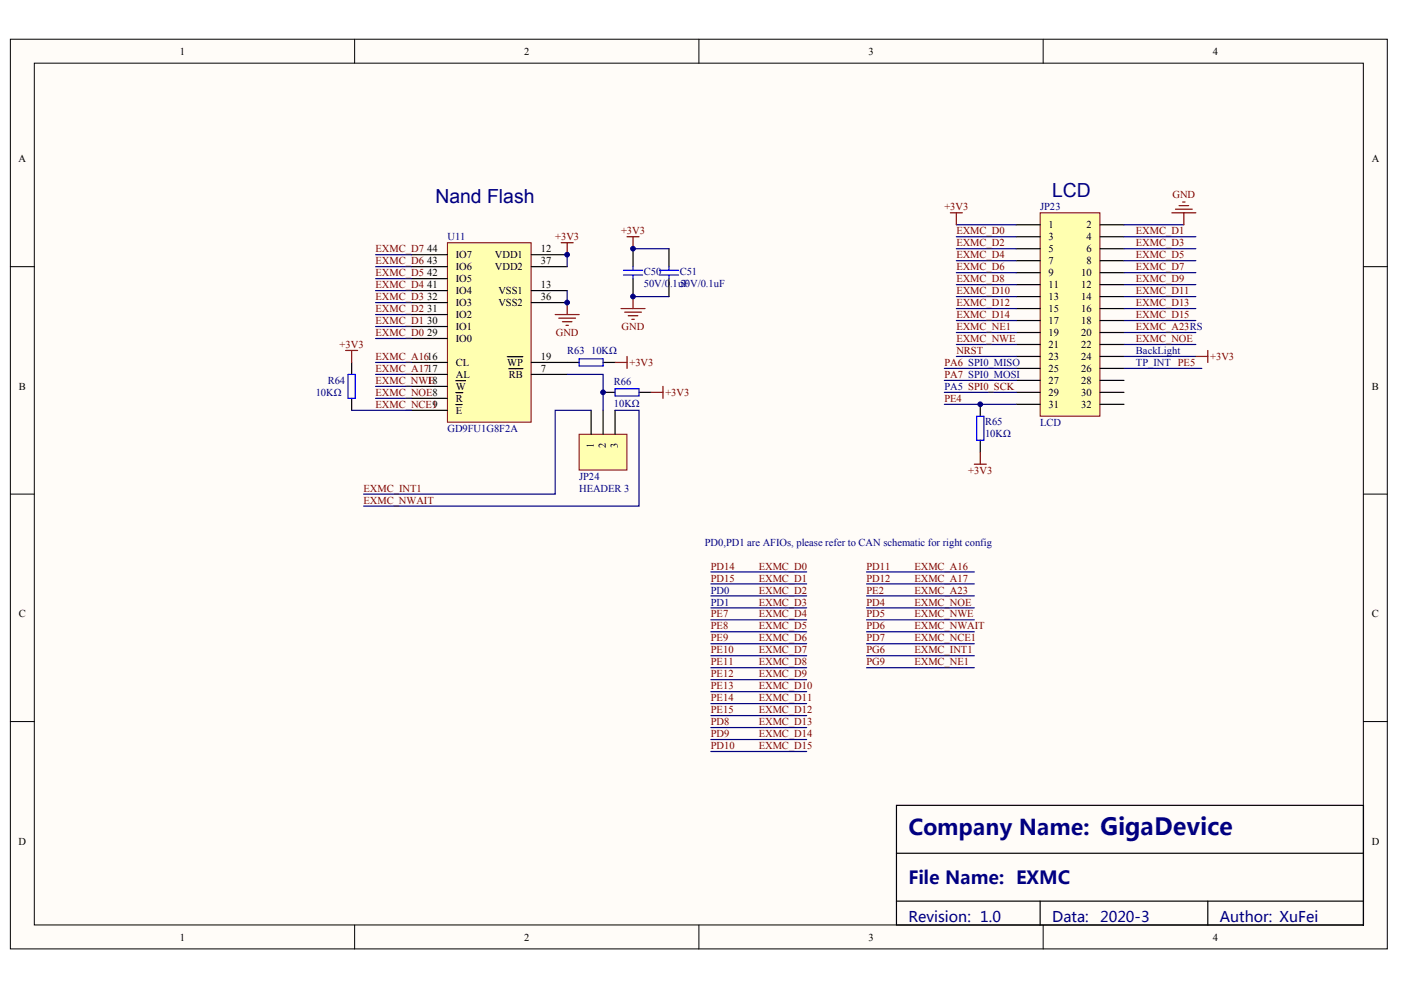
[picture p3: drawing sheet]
<svg xmlns="http://www.w3.org/2000/svg" width="297mm" height="210mm" viewBox="0 0 297 210" stroke-linecap="round" stroke-linejoin="round" font-family="sans-serif">
<defs><g id="words">
<text font-size="4.6" fill="#000080" x="192.6" y="177.1">Company Name: GigaDevice</text>
<g font-size="4.1" fill="#000080">
<text x="223.1" y="41.8">LCD</text>
<text x="92.3" y="43">Nand Flash</text>
</g>
<text font-size="3.8" fill="#000080" x="192.6" y="187.5">File Name: EXMC</text>
<g font-size="3.1" fill="#000080">
<text x="192.6" y="195.4">Revision: 1.0</text>
<text x="223.1" y="195.4">Data:</text>
<text x="233.2" y="195.4">2020-3</text>
<text x="258.6" y="195.4">Author: XuFei</text>
</g>
<g font-size="2.2">
<text x="38.1" y="11.6">1</text>
<text x="111.1" y="11.6">2</text>
<text x="184.1" y="11.6">3</text>
<text x="257.1" y="11.6">4</text>
<text x="3.9" y="34.4">A</text>
<text x="290.8" y="34.4">A</text>
<text x="90.6" y="53.5">44</text>
<text x="114.7" y="53.5">12</text>
<text x="222.3" y="48.4">1</text>
<text x="222.3" y="51">3</text>
<text x="222.3" y="53.5">5</text>
<text x="230.3" y="48.4">2</text>
<text x="230.3" y="51">4</text>
<text x="230.3" y="53.5">6</text>
<text x="90.6" y="56">43</text>
<text x="90.6" y="58.6">42</text>
<text x="96.6" y="54.8">IO7</text>
<text x="96.6" y="57.3">IO6</text>
<text x="96.6" y="59.9">IO5</text>
<text x="104.9" y="57.3">VDD2</text>
<text x="104.9" y="54.8">VDD1</text>
<text x="114.7" y="56">37</text>
<text x="222.3" y="56">7</text>
<text x="222.3" y="58.6">9</text>
<text x="229.2" y="58.6">10</text>
<text x="230.3" y="56">8</text>
<text x="90.6" y="61.1">41</text>
<text x="90.6" y="63.7">32</text>
<text x="96.6" y="62.4">IO4</text>
<text x="96.6" y="64.9">IO3</text>
<text x="105.7" y="64.9">VSS2</text>
<text x="105.7" y="62.4">VSS1</text>
<text x="114.7" y="63.7">36</text>
<text x="114.7" y="61.1">13</text>
<text x="222.3" y="61.1">11</text>
<text x="222.3" y="63.7">13</text>
<text x="229.2" y="61.1">12</text>
<text x="229.2" y="63.7">14</text>
<text x="90.6" y="66.2">31</text>
<text x="90.6" y="68.7">30</text>
<text x="90.6" y="71.3">29</text>
<text x="96.6" y="67.5">IO2</text>
<text x="96.6" y="70">IO1</text>
<text x="222.3" y="66.2">15</text>
<text x="222.3" y="68.7">17</text>
<text x="222.3" y="71.3">19</text>
<text x="229.2" y="66.2">16</text>
<text x="229.2" y="68.7">18</text>
<text x="229.2" y="71.3">20</text>
<text x="96.6" y="77.6">CL</text>
<text x="96.6" y="72.5">IO0</text>
<text x="107.6" y="77.6">WP</text>
<text x="114.7" y="76.3">19</text>
<text x="222.3" y="73.8">21</text>
<text x="222.3" y="76.3">23</text>
<text x="229.2" y="73.8">22</text>
<text x="229.2" y="76.3">24</text>
<text x="4" y="82.6">B</text>
<text x="96.6" y="80.2">AL</text>
<text x="96.6" y="82.7">W</text>
<text x="107.9" y="80.2">RB</text>
<text x="114.7" y="78.9">7</text>
<text x="222.3" y="78.9">25</text>
<text x="222.3" y="81.4">27</text>
<text x="222.3" y="84">29</text>
<text x="229.2" y="78.9">26</text>
<text x="229.2" y="81.4">28</text>
<text x="229.2" y="84">30</text>
<text x="290.9" y="82.6">B</text>
<text x="96.6" y="85.2">R</text>
<text x="96.6" y="87.8">E</text>
<text x="222.3" y="86.5">31</text>
<text x="229.2" y="86.5">32</text>
<text x="125.9" y="95" transform="rotate(-90 125.9 95)">1</text>
<text x="128.5" y="95" transform="rotate(-90 128.5 95)">2</text>
<text x="131" y="95" transform="rotate(-90 131 95)">3</text>
<text x="4" y="130.9">C</text>
<text x="290.9" y="130.9">C</text>
<text x="3.9" y="179.1">D</text>
<text x="290.8" y="179.1">D</text>
<text x="38.1" y="199.4">1</text>
<text x="111.1" y="199.4">2</text>
<text x="184.1" y="199.4">3</text>
<text x="257.1" y="199.4">4</text>
</g>
<g font-size="2.2" fill="#800000">
<text x="200.2" y="44.6">+3V3</text>
<text x="248.6" y="42.1">GND</text>
<text x="79.6" y="53.5">EXMC_D7</text>
<text x="117.7" y="51">+3V3</text>
<text x="131.7" y="49.7">+3V3</text>
<text x="202.8" y="49.7">EXMC_D0</text>
<text x="202.8" y="52.2">EXMC_D2</text>
<text x="240.8" y="49.7">EXMC_D1</text>
<text x="240.8" y="52.2">EXMC_D3</text>
<text x="79.6" y="56">EXMC_D6</text>
<text x="79.6" y="58.6">EXMC_D5</text>
<text x="202.8" y="54.8">EXMC_D4</text>
<text x="202.8" y="57.3">EXMC_D6</text>
<text x="202.8" y="59.9">EXMC_D8</text>
<text x="240.8" y="54.8">EXMC_D5</text>
<text x="240.8" y="57.3">EXMC_D7</text>
<text x="240.8" y="59.9">EXMC_D9</text>
<text x="79.6" y="61.1">EXMC_D4</text>
<text x="79.6" y="63.7">EXMC_D3</text>
<text x="202.8" y="62.4">EXMC_D10</text>
<text x="202.8" y="64.9">EXMC_D12</text>
<text x="240.8" y="62.4">EXMC_D11</text>
<text x="240.8" y="64.9">EXMC_D13</text>
<text x="79.6" y="66.2">EXMC_D2</text>
<text x="79.6" y="68.7">EXMC_D1</text>
<text x="79.6" y="71.3">EXMC_D0</text>
<text x="117.8" y="71.2">GND</text>
<text x="131.8" y="70">GND</text>
<text x="202.8" y="67.5">EXMC_D14</text>
<text x="202.8" y="70">EXMC_NE1</text>
<text x="240.8" y="67.5">EXMC_D15</text>
<text x="240.8" y="70">EXMC_A23RS</text>
<text x="72" y="73.8">+3V3</text>
<text x="79.6" y="76.3">EXMC_A1616</text>
<text x="133.5" y="77.6">+3V3</text>
<text x="200.2" y="77.6">PA6 SPI0_MISO</text>
<text x="202.8" y="72.5">EXMC_NWE</text>
<text x="202.8" y="75.1">NRST</text>
<text x="240.8" y="72.5">EXMC_NOE</text>
<text x="256.6" y="76.3">+3V3</text>
<text x="79.6" y="78.9">EXMC_A1717</text>
<text x="79.6" y="81.4">EXMC_NW18</text>
<text x="79.6" y="84">EXMC_NOE8</text>
<text x="90.8" y="81.4">E</text>
<text x="141.1" y="84">+3V3</text>
<text x="200.2" y="80.2">PA7 SPI0_MOSI</text>
<text x="79.6" y="86.5">EXMC_NCE19</text>
<text x="200.2" y="85.2">PE4</text>
<text x="205.3" y="100.4">+3V3</text>
<text x="77.1" y="104.3">EXMC_INT1</text>
<text x="77.1" y="106.8">EXMC_NWAIT</text>
<text x="150.7" y="120.8">PD14</text>
<text x="150.7" y="123.3">PD15</text>
<text x="160.9" y="120.8">EXMC_D0</text>
<text x="160.9" y="123.3">EXMC_D1</text>
<text x="160.9" y="125.8">EXMC_D2</text>
<text x="183.7" y="125.8">PE2</text>
<text x="183.7" y="120.8">PD11</text>
<text x="183.7" y="123.3">PD12</text>
<text x="193.9" y="125.8">EXMC_A23</text>
<text x="193.9" y="123.3">EXMC_A17</text>
<text x="193.9" y="120.8">EXMC_A16</text>
<text x="150.7" y="130.9">PE7</text>
<text x="160.9" y="128.4">EXMC_D3</text>
<text x="160.9" y="130.9">EXMC_D4</text>
<text x="183.7" y="128.4">PD4</text>
<text x="183.7" y="130.9">PD5</text>
<text x="193.9" y="130.9">EXMC_NWE</text>
<text x="193.9" y="128.4">EXMC_NOE</text>
<text x="150.7" y="133.5">PE8</text>
<text x="150.7" y="136">PE9</text>
<text x="160.9" y="133.5">EXMC_D5</text>
<text x="160.9" y="136">EXMC_D6</text>
<text x="183.7" y="133.5">PD6</text>
<text x="183.7" y="136">PD7</text>
<text x="193.9" y="133.5">EXMC_NWAIT</text>
<text x="193.9" y="136">EXMC_NCE1</text>
<text x="150.7" y="138.5">PE10</text>
<text x="150.7" y="141.1">PE11</text>
<text x="150.7" y="143.6">PE12</text>
<text x="160.9" y="138.5">EXMC_D7</text>
<text x="160.9" y="141.1">EXMC_D8</text>
<text x="160.9" y="143.6">EXMC_D9</text>
<text x="183.7" y="141.1">PG9</text>
<text x="183.7" y="138.5">PG6</text>
<text x="193.9" y="141.1">EXMC_NE1</text>
<text x="193.9" y="138.5">EXMC_INT1</text>
<text x="150.7" y="146.1">PE13</text>
<text x="150.7" y="148.7">PE14</text>
<text x="160.9" y="146.1">EXMC_D10</text>
<text x="160.9" y="148.7">EXMC_D11</text>
<text x="150.7" y="151.2">PE15</text>
<text x="150.7" y="153.8">PD8</text>
<text x="160.9" y="151.2">EXMC_D12</text>
<text x="160.9" y="153.8">EXMC_D13</text>
<text x="150.7" y="156.3">PD9</text>
<text x="150.7" y="158.8">PD10</text>
<text x="160.9" y="156.3">EXMC_D14</text>
<text x="160.9" y="158.8">EXMC_D15</text>
</g>
<g font-size="2.2" fill="#000080">
<text x="220.5" y="44.6">JP23</text>
<text x="94.9" y="51">U11</text>
<text x="136.5" y="58.3">C50</text>
<text x="144.1" y="58.3">C51</text>
<text x="136.5" y="60.9">50V/0.1uF</text>
<text x="144.1" y="60.9">50V/0.1uF</text>
<text x="120.3" y="75.1">R63</text>
<text x="125.3" y="75.1">10KΩ</text>
<text x="240.8" y="75.1">BackLight</text>
<text x="240.8" y="77.6">TP_INT PE5</text>
<text x="66.9" y="84">10KΩ</text>
<text x="69.5" y="81.4">R64</text>
<text x="130.2" y="81.7">R66</text>
<text x="200.2" y="82.7">PA5 SPI0_SCK</text>
<text x="130.2" y="86.2">10KΩ</text>
<text x="94.9" y="91.6">GD9FU1G8F2A</text>
<text x="208.9" y="90.1">R65</text>
<text x="208.9" y="92.6">10KΩ</text>
<text x="220.5" y="90.3">LCD</text>
<text x="122.8" y="101.7">JP24</text>
<text x="122.8" y="104.3">HEADER 3</text>
<text x="149.4" y="115.7">PD0,PD1 are AFIOs, please refer to CAN schematic for right config</text>
<text x="150.7" y="125.8">PD0</text>
<text x="150.7" y="128.4">PD1</text>
</g>
</g></defs>
<g fill="#fffcf8" stroke="#000" stroke-width=".21">
<path d="M2.2 8.3h291.9v192.9h-291.9z"/>
<path d="M7.3 13.4h281.8v182.7h-281.8z"/>
</g>
<path d="M75.2 8.3v5.1M148.2 8.3v5.1M221.2 8.3v5.1M2.2 56.5h5.1M289.1 56.5h5.1M2.2 104.8h5.1M289.1 104.8h5.1M2.2 153h5.1M289.1 153h5.1M75.2 196.1v5.1M148.2 196.1v5.1M221.2 196.1v5.1" fill="none" stroke="#000" stroke-width=".21"/>
<path d="M190.1 170.8h99v25.3h-99zM190.1 180.9h99M190.1 191.1h99M220.5 191.1v5M256.1 191.1v5" fill="none" stroke="#000" stroke-width=".25"/>
<path d="M220.5 45.1h12.7v43.1h-12.7z" fill="#ffffb0" stroke="#800000" stroke-width=".21"/>
<g fill="none" stroke="#000" stroke-width=".25">
<path d="M215.5 47.7h5M215.5 50.2h5M215.5 52.7h5M215.5 55.3h5M215.5 57.8h5M233.2 47.7h5.1M233.2 50.2h5.1M233.2 52.7h5.1M233.2 55.3h5.1M233.2 57.8h5.1M215.5 60.3h5M215.5 62.9h5"/>
<path d="M215.5 65.4h5M215.5 68h5M215.5 70.5h5M215.5 73h5M215.5 75.6h5M215.5 78.1h5M233.2 60.3h5.1M233.2 62.9h5.1M233.2 65.4h5.1M233.2 68h5.1M233.2 70.5h5.1M233.2 73h5.1"/>
<path d="M233.2 75.6h5.1M233.2 78.1h5.1M207.8 85.7v2.6M207.8 93.3v2.6M215.5 80.7h5M215.5 83.2h5M215.5 85.7h5M233.2 80.7h5.1M233.2 83.2h5.1M233.2 85.7h5.1"/>
</g>
<g fill="none" stroke="#000080" stroke-width=".25">
<path d="M202.8 47.7h12.7M202.8 50.2h12.7M202.8 52.7h12.7M202.8 55.3h12.7M202.8 57.8h12.7M238.3 47.7h12.7M238.3 50.2h15.2M238.3 52.7h15.2M238.3 55.3h15.2M238.3 57.8h15.2M200.2 78.1h15.3M202.8 60.3h12.7"/>
<path d="M202.8 62.9h12.7M202.8 65.4h12.7M202.8 68h12.7M202.8 70.5h12.7M202.8 73h12.7M202.8 75.6h12.7M238.3 60.3h15.2M238.3 62.9h15.2M238.3 65.4h15.2M238.3 68h15.2M238.3 70.5h15.2M238.3 73h15.2"/>
<path d="M238.3 75.6h15.2M238.3 78.1h16.5M200.2 80.7h15.3M200.2 83.2h15.3M200.2 85.7h15.3M150.7 121.3h20.3M150.7 123.8h20.3M150.7 126.3h20.3M150.7 128.9h20.3M150.7 131.4h20.3M150.7 134h20.3M150.7 136.5h20.3"/>
<path d="M150.7 139h20.3M183.7 126.3h22.9M183.7 128.9h22.9M183.7 131.4h22.9M150.7 141.6h20.3M150.7 144.1h20.3M150.7 146.6h20.3M150.7 149.2h20.3M150.7 151.7h20.3M150.7 154.3h20.3M150.7 156.8h20.3M150.7 159.3h20.3"/>
</g>
<path d="M201.5 45.1h2.5M202.8 45.1v2.6M248.5 45.1h5M249.2 44.4h3.6M250 43.6h2M250.7 42.8h.6M251 45.1v2.6M253.5 75.6h2.6M256.1 74.3v2.5M206.6 98.4h2.5M207.8 95.9v2.5" fill="none" stroke="#800000" stroke-width=".25"/>
<path d="M207.1 88.3h1.5v5h-1.5z" fill="none" stroke="#00f" stroke-width=".25"/>
<path d="M94.9 51.5h17.7v38h-17.7z" fill="#ffffb0" stroke="#800000" stroke-width=".21"/>
<g fill="none" stroke="#000" stroke-width=".25">
<path d="M87.2 56.5h7.7M87.2 54h7.7M87.2 59.1h7.7M112.6 56.5h7.7M112.6 54h7.7M74.6 76.8v2.6M87.2 76.8h7.7M87.2 79.4h7.7M87.2 64.2h7.7M87.2 61.6h7.7M87.2 66.7h7.7M87.2 69.2h7.7"/>
<path d="M87.2 71.8h7.7M107.6 75.6h3.3M107.9 78.2h3M112.6 76.8h10.2M112.6 79.4h7.7M112.6 64.2h7.7M112.6 61.6h7.7M127.9 76.8h2.5M74.6 84.5v2.5M87.2 81.9h7.7M87.2 84.5h7.7M87.2 87h7.7"/>
<path d="M96.6 80.7h2.1M96.6 83.2h1.5M96.6 85.8h1.4"/>
</g>
<g fill="none" stroke="#000080" stroke-width=".25">
<path d="M79.6 54h7.6M79.6 56.5h7.6M79.6 59.1h7.6M79.6 61.6h7.6M79.6 64.2h7.6M79.6 66.7h7.6M79.6 69.2h7.6M79.6 71.8h7.6M79.6 76.8h7.6M79.6 79.4h7.6M74.6 87h12.6M79.6 81.9h7.6"/>
<path d="M79.6 84.5h7.6"/>
</g>
<path d="M73.8 79.4h1.5v5.1h-1.5zM122.8 76.1h5.1v1.5h-5.1z" fill="none" stroke="#00f" stroke-width=".25"/>
<path d="M73.3 74.3h2.5M74.6 74.3v2.5M130.4 76.8h2.5M132.9 75.6v2.5" fill="none" stroke="#800000" stroke-width=".25"/>
<path d="M122.8 92.1h10.1v7.6h-10.1z" fill="#ffffb0" stroke="#800000" stroke-width=".21"/>
<path d="M134.2 52.7v3.8M134.2 59.1v3.8M141.8 52.7v3.8M141.8 59.1v3.8M125.3 87v5.1M127.9 87v5.1M127.9 83.2h2.5M130.4 87v5.1M135.5 83.2h2.5" fill="none" stroke="#000" stroke-width=".25"/>
<g fill="none" stroke="#000080" stroke-width=".25">
<path d="M120.3 54v2.5M134.2 52.7h7.6M120.3 79.4h7.6v7.6M120.3 61.6v2.6M134.2 62.9h7.6M125.3 87h-7.6v17.8h-40.6M130.4 87h5.1v20.3h-58.4M183.7 121.3h22.9M183.7 123.8h22.9M183.7 134h22.9M183.7 136.5h22.9M183.7 139h22.9"/>
<path d="M183.7 141.6h22.9"/>
</g>
<path d="M132.2 57.3h4M132.2 58.3h4M134.2 56.5v.8M134.2 58.3v.8M139.8 57.3h4.1M139.8 58.3h4.1M141.8 56.5v.8M141.8 58.3v.8M130.4 82.4h5.1v1.6h-5.1z" fill="none" stroke="#00f" stroke-width=".25"/>
<g fill="none" stroke="#800000" stroke-width=".25">
<path d="M119 51.5h2.5M120.3 51.5v2.5M132.9 50.2h2.6M134.2 50.2v2.5M117.7 66.7h5.1M118.5 67.5h3.5M119.2 68.2h2.1M120 69h.5M120.3 64.2v2.5M131.7 65.4h5.1M132.4 66.2h3.6M133.2 66.9h2"/>
<path d="M134 67.7h.5M134.2 62.9v2.5M138 83.2h2.6M140.6 81.9v2.6"/>
</g>
<g fill="#000080" stroke="#000080" stroke-width=".21">
<circle cx="120.2" cy="64.1" r=".5"/>
<circle cx="120.2" cy="54" r=".5"/>
<circle cx="127.9" cy="83.2" r=".5"/>
<circle cx="134.2" cy="62.9" r=".5"/>
<circle cx="134.2" cy="52.7" r=".5"/>
<circle cx="207.8" cy="85.7" r=".5"/>
</g>
<use href="#words"/>
</svg>
